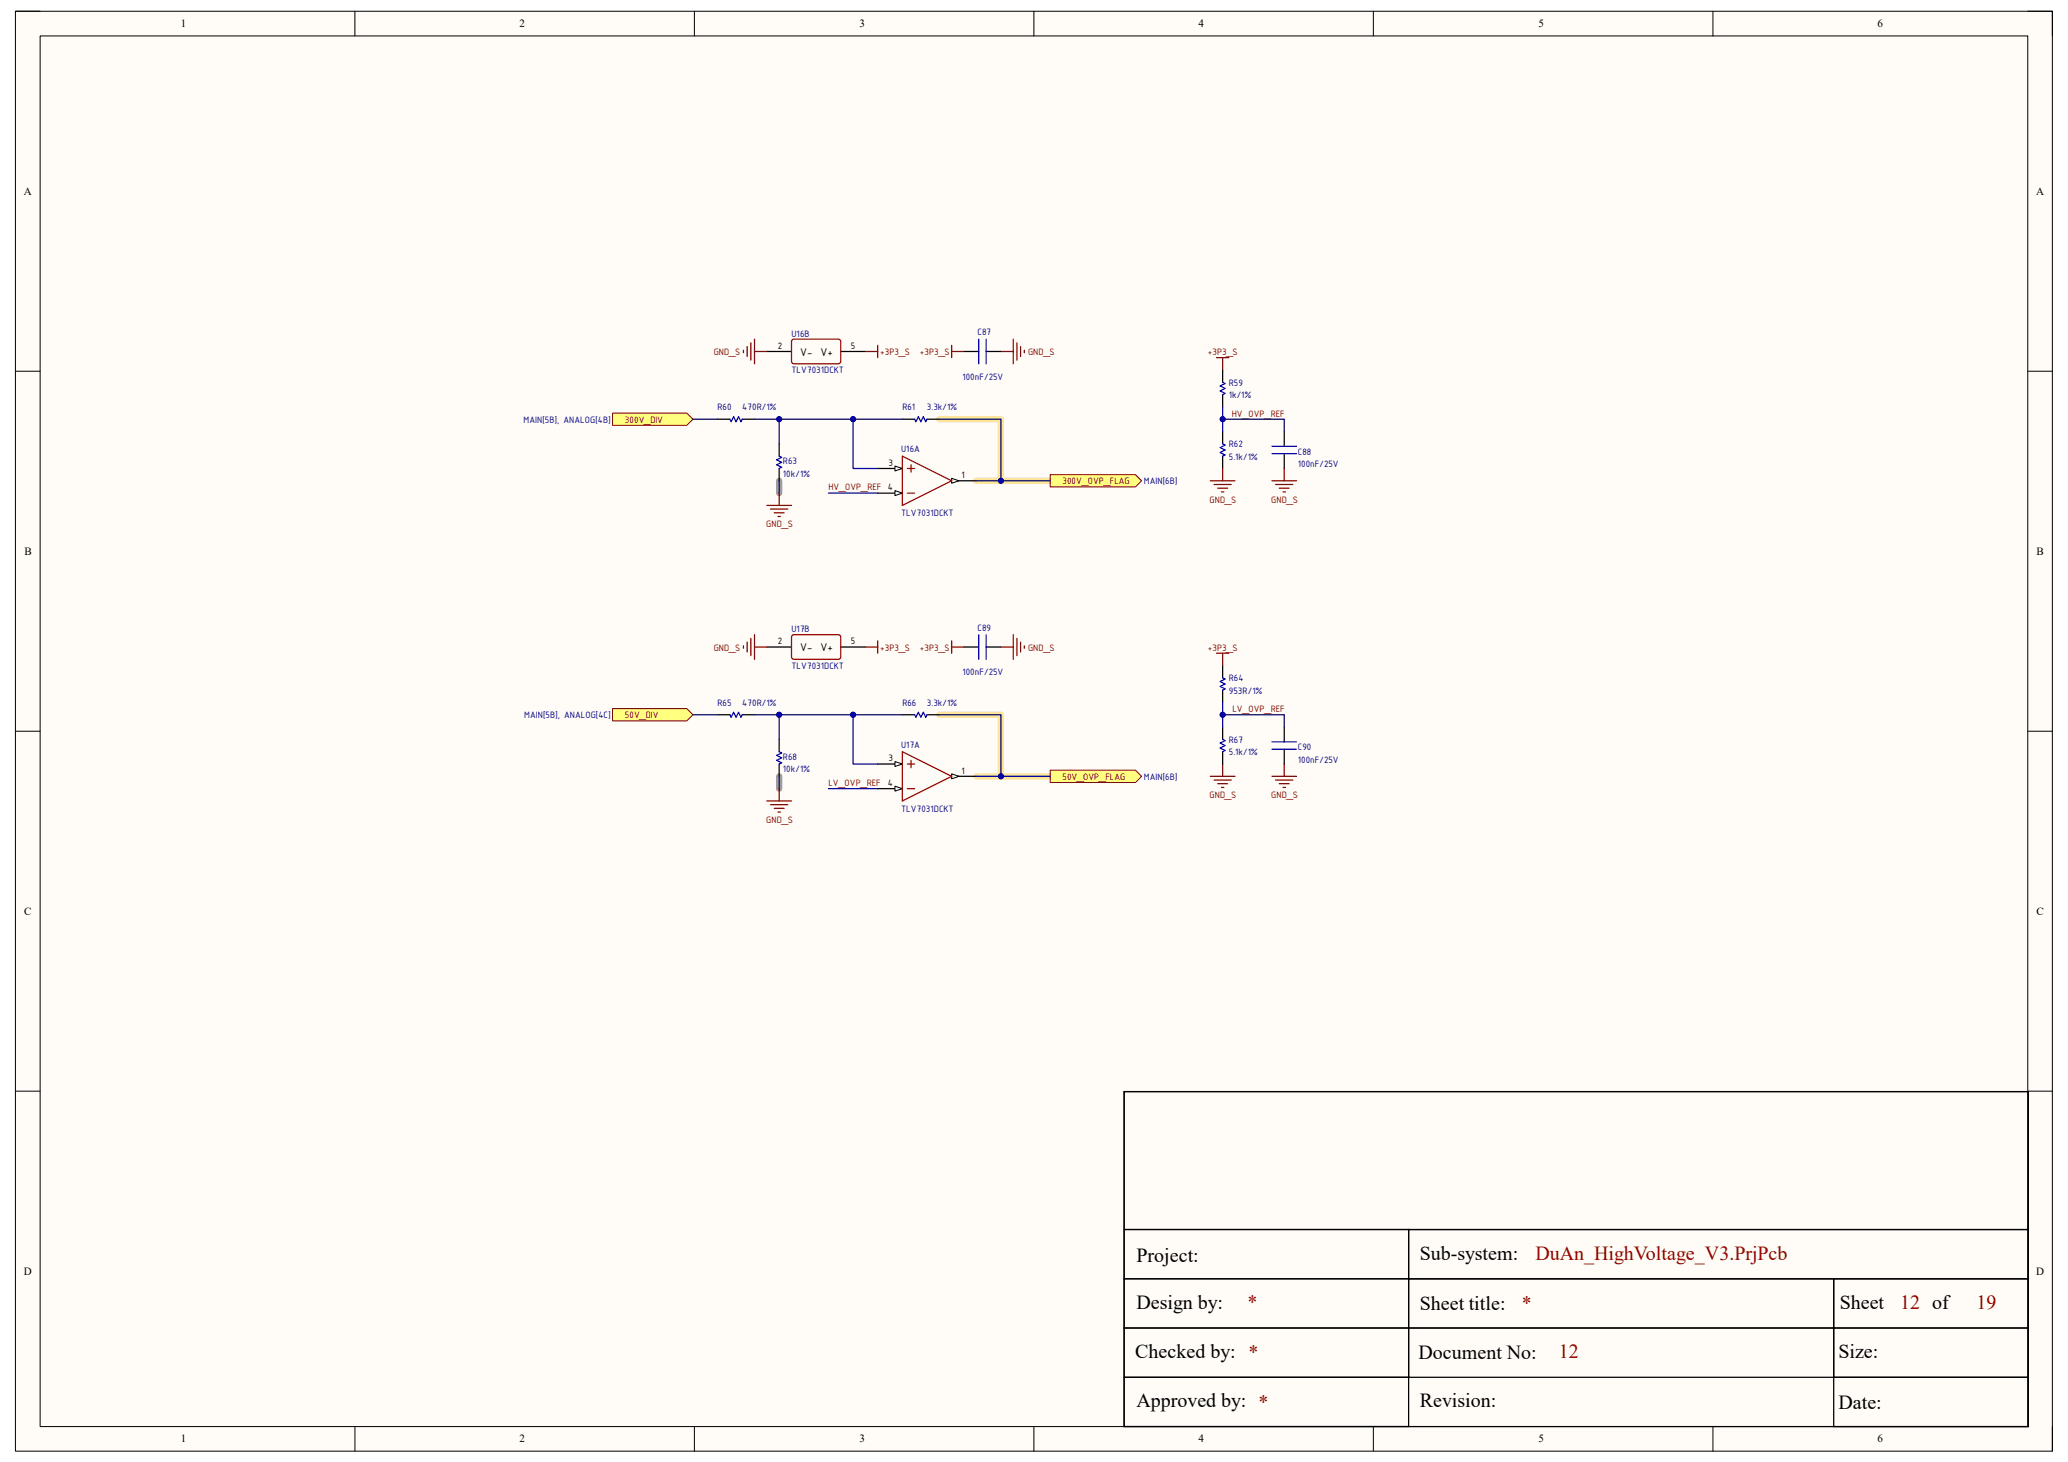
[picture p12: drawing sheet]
<svg xmlns="http://www.w3.org/2000/svg" width="420mm" height="297mm" viewBox="0 0 420 297" stroke-linecap="round" stroke-linejoin="round" font-family="sans-serif">
<defs><g id="words">
<g font-size="4.1">
<text x="230.8" y="256.4">Project:</text>
<text x="288.3" y="255.9">Sub-system:</text>
<text x="230.8" y="265.9">Design by:</text>
<text x="288.3" y="266.1">Sheet title:</text>
<text x="373.6" y="265.9">Sheet</text>
<text x="230.5" y="275.9">Checked by: *</text>
<text x="373.4" y="275.9">Size:</text>
<text x="288.1" y="276.1">Document No:</text>
<text x="230.8" y="285.9">Approved by: *</text>
<text x="288.3" y="285.9">Revision:</text>
<text x="373.4" y="286.2">Date:</text>
</g>
<g font-size="4.1" fill="#980000">
<text x="311.8" y="255.9">DuAn_HighVoltage_V3.PrjPcb</text>
<text x="253.3" y="265.9">*</text>
<text x="309.1" y="266.1">*</text>
<text x="385.9" y="265.9">12 of</text>
<text x="401.4" y="265.9">19</text>
<text x="316.6" y="275.9">12</text>
</g>
<g font-size="2.5">
<text x="162.5" y="72.3">V- V+</text>
<text x="162.5" y="132.3">V- V+</text>
</g>
<g font-size="2.2">
<text x="36.7" y="5.5">1</text>
<text x="105.5" y="5.5">2</text>
<text x="174.5" y="5.5">3</text>
<text x="243.4" y="5.5">4</text>
<text x="312.4" y="5.5">5</text>
<text x="381.3" y="5.5">6</text>
<text x="4.8" y="39.6">A</text>
<text x="413.5" y="39.6">A</text>
<text x="5" y="112.7">B</text>
<text x="413.6" y="112.7">B</text>
<text x="4.9" y="185.8">C</text>
<text x="413.6" y="185.8">C</text>
<text x="4.9" y="259">D</text>
<text x="413.5" y="259">D</text>
<text x="36.7" y="293">1</text>
<text x="105.5" y="293">2</text>
<text x="174.5" y="293">3</text>
<text x="243.4" y="293">4</text>
<text x="312.4" y="293">5</text>
<text x="381.3" y="293">6</text>
</g>
<g font-size="2">
<text x="157.9" y="70.9">2</text>
<text x="172.8" y="70.9">5</text>
<text x="180.5" y="94.6">3</text>
<text x="195.3" y="97.1">1</text>
<text x="157.9" y="130.9">2</text>
<text x="172.8" y="130.9">5</text>
<text x="180.5" y="154.7">3</text>
<text x="180.3" y="159.7">4</text>
<text x="195.3" y="157.2">1</text>
</g>
<g font-size="2" fill="#000080">
<text x="160.7" y="68.4">U16B</text>
<text x="198.5" y="68.1">C87</text>
<text x="160.7" y="75.9">TLV7031DCKT</text>
<text x="195.5" y="77.1">100nF/25V</text>
<text x="145.7" y="83.4">R60</text>
<text x="150.7" y="83.4">470R/1%</text>
<text x="183.3" y="83.4">R61</text>
<text x="188.3" y="83.4">3.3k/1%</text>
<text x="249.6" y="78.4">R59</text>
<text x="249.6" y="80.9">1k/1%</text>
<text x="106.3" y="85.9">MAIN[5B], ANALOG[4B]</text>
<text x="159" y="94.4">R63</text>
<text x="183" y="91.9">U16A</text>
<text x="249.6" y="90.9">R62</text>
<text x="249.6" y="93.4">5.1k/1%</text>
<text x="263.6" y="92.4">C88</text>
<text x="263.6" y="94.9">100nF/25V</text>
<text x="159" y="96.9">10k/1%</text>
<text x="232.3" y="98.4">MAIN[6B]</text>
<text x="183" y="104.9">TLV7031DCKT</text>
<text x="160.7" y="128.4">U17B</text>
<text x="198.5" y="128.1">C89</text>
<text x="160.7" y="135.9">TLV7031DCKT</text>
<text x="195.5" y="137.2">100nF/25V</text>
<text x="145.7" y="143.4">R65</text>
<text x="150.7" y="143.4">470R/1%</text>
<text x="183.3" y="143.4">R66</text>
<text x="188.3" y="143.4">3.3k/1%</text>
<text x="249.6" y="138.4">R64</text>
<text x="249.6" y="140.9">953R/1%</text>
<text x="106.5" y="145.9">MAIN[5B], ANALOG[4C]</text>
<text x="159" y="154.4">R68</text>
<text x="183" y="151.9">U17A</text>
<text x="249.6" y="150.9">R67</text>
<text x="249.6" y="153.4">5.1k/1%</text>
<text x="263.6" y="152.4">C90</text>
<text x="263.6" y="154.9">100nF/25V</text>
<text x="159" y="156.9">10k/1%</text>
<text x="232.3" y="158.4">MAIN[6B]</text>
<text x="183" y="164.9">TLV7031DCKT</text>
</g>
<g font-size="2" fill="#800000">
<text x="144.9" y="72.1">GND_S</text>
<text x="178.8" y="72.1">+3P3_S</text>
<text x="186.8" y="72.1">+3P3_S</text>
<text x="208.8" y="72.1">GND_S</text>
<text x="245.3" y="72.1">+3P3_S</text>
<text x="126.9" y="85.9">300V_DIV</text>
<text x="250.1" y="84.6">HV_OVP_REF</text>
<text x="168.2" y="99.6">HV_OVP_REF 4</text>
<text x="215.8" y="98.4">300V_OVP_FLAG</text>
<text x="155.6" y="107.1">GND_S</text>
<text x="245.7" y="102.2">GND_S</text>
<text x="258.2" y="102.2">GND_S</text>
<text x="144.9" y="132.2">GND_S</text>
<text x="178.8" y="132.2">+3P3_S</text>
<text x="186.8" y="132.2">+3P3_S</text>
<text x="208.8" y="132.2">GND_S</text>
<text x="245.3" y="132.2">+3P3_S</text>
<text x="126.9" y="145.9">50V_DIV</text>
<text x="250.3" y="144.7">LV_OVP_REF</text>
<text x="168.2" y="159.7">LV_OVP_REF</text>
<text x="215.8" y="158.4">50V_OVP_FLAG</text>
<text x="155.6" y="167.2">GND_S</text>
<text x="245.7" y="162.2">GND_S</text>
<text x="258.2" y="162.2">GND_S</text>
</g>
</g></defs>
<path d="M3.1 2.3h413.7v292.5h-413.7z" fill-rule="evenodd" fill="#fffcf8"/>
<path d="M3.1 2.3h413.7v292.5h-413.7z" fill="none" stroke="#000" stroke-width=".2"/>
<path d="M8.1 7.3h403.7v282.5h-403.7z" fill-rule="evenodd" fill="#fffcf8"/>
<g fill="none" stroke="#000" stroke-width=".2">
<path d="M3.1 2.3h5M8.1 7.3h403.7v282.5h-403.7zM72.1 2.3v5M141 2.3v5M210 2.3v5M278.9 2.3v5M347.9 2.3v5M411.8 2.3h5v5M3.1 75.4h5M411.8 75.4h5M3.1 148.5h5M411.8 148.5h5"/>
<path d="M3.1 221.7h5M411.8 221.7h5M72.1 289.8v5M141 289.8v5M210 289.8v5M278.9 289.8v5M347.9 289.8v5M416.8 289.8v5"/>
</g>
<path d="M158.2 97.7v2.5M158.2 157.7v2.5" fill="none" stroke="#999" stroke-width="1.3"/>
<path d="M190.8 85.2h12.5v12.5M198.3 97.7h15M190.8 145.2h12.5v12.5M198.3 157.7h15" fill="none" stroke="#ffe599" stroke-width="1.3"/>
<g fill="none" stroke="#000" stroke-width=".25">
<path d="M193.3 97.7h5M228.3 221.8h183.6v68h-183.6zM228.3 221.8h183.6v28h-183.6zM228.3 249.8h57.8v10h-57.8zM228.3 259.8h57.8v10h-57.8zM286.1 249.8h125.8v10h-125.8zM286.1 259.8h86.3v10h-86.3zM372.4 259.8h39.5v10h-39.5zM228.3 269.8h57.8v10h-57.8zM228.3 279.8h57.8v10h-57.8zM286.1 269.8h86.3v10h-86.3zM372.4 279.8h39.5v10h-39.5z"/>
<path d="M372.4 269.8h39.5v10h-39.5z"/>
</g>
<path d="M193.3 97.2l1.5 .5-1.5 .5z" fill="#f8fcff"/>
<path d="M193.3 97.2l1.5 .5-1.5 .5z" fill="none" stroke="#000" stroke-width=".2"/>
<path d="M178.3 95.2h5" fill="none" stroke="#000" stroke-width=".25"/>
<path d="M181.8 94.7l1.5 .5-1.5 .5z" fill="#f8fcff"/>
<path d="M181.8 94.7l1.5 .5-1.5 .5z" fill="none" stroke="#000" stroke-width=".2"/>
<path d="M178.3 100.2h5" fill="none" stroke="#000" stroke-width=".25"/>
<path d="M181.8 99.7l1.5 .5-1.5 .5z" fill="#f8fcff"/>
<path d="M181.8 99.7l1.5 .5-1.5 .5z" fill="none" stroke="#000" stroke-width=".2"/>
<path d="M161 69h9.5l.2 .4v4.3l-.5 .2-9.2-.1-.3-.4v-4zM183.3 92.7l10 5-10 5zM184.3 95.2h1.5M185 94.4v1.5M184.3 100.2h1.5" fill="none" stroke="#980000" stroke-width=".25"/>
<path d="M155.7 71.4h5M170.8 71.4h5M195.8 71.4h3M200.3 71.4h3" fill="none" stroke="#000" stroke-width=".25"/>
<path d="M198.8 68.9v5M200.3 68.9v5" fill="none" stroke="#00f" stroke-width=".25"/>
<g fill="none" stroke="#800000" stroke-width=".25">
<path d="M151 71.2v.5M151.7 70.4v2M152.5 69.7v3.5M153.2 68.9v5M153.2 71.4h2.5M175.8 71.4h2.5M178.3 70.2v2.5M193.3 71.4h2.5M193.3 70.2v2.5M203.3 71.4h2.5M205.8 68.9v5M206.5 69.7v3.5"/>
<path d="M207.3 70.4v2M208 71.2v.5"/>
</g>
<path d="M213.3 96.4h17.3l1.2 1.3-1.2 1.2h-17.3z" fill-rule="evenodd" fill="#ffff80"/>
<path d="M213.3 96.4h17.3l1.2 1.3-1.2 1.2h-17.3z" fill="none" stroke="#800000" stroke-width=".2"/>
<path d="M124.4 83.9h15.1l1.2 1.3-1.2 1.2h-15.1z" fill-rule="evenodd" fill="#ffff80"/>
<path d="M124.4 83.9h15.1l1.2 1.3-1.2 1.2h-15.1z" fill="none" stroke="#800000" stroke-width=".2"/>
<path d="M145.7 85.2h2.5M150.7 85.2h2.5M158.2 90.2v2.5M158.2 95.2v2.5M183.3 85.2h2.5M188.3 85.2h2.5M193.3 157.7h5" fill="none" stroke="#000" stroke-width=".25"/>
<path d="M148.2 85.2l.3 .5 .5-1 .5 1 .5-1 .5 1 .2-.5M158.2 92.7l.5 .2-1 .5 1 .5-1 .5 1 .5-.5 .3M185.8 85.2l.2 .5 .5-1 .5 1 .5-1 .5 1 .3-.5" fill="none" stroke="#00f" stroke-width=".25"/>
<path d="M155.7 102.7h5M156.5 103.4h3.5M157.2 104.2h2M158 104.9h.5M158.2 100.2v2.5" fill="none" stroke="#800000" stroke-width=".25"/>
<path d="M193.3 157.2l1.5 .5-1.5 .5z" fill="#f8fcff"/>
<path d="M193.3 157.2l1.5 .5-1.5 .5z" fill="none" stroke="#000" stroke-width=".2"/>
<path d="M178.3 155.2h5" fill="none" stroke="#000" stroke-width=".25"/>
<path d="M181.8 154.7l1.5 .5-1.5 .5z" fill="#f8fcff"/>
<path d="M181.8 154.7l1.5 .5-1.5 .5z" fill="none" stroke="#000" stroke-width=".2"/>
<path d="M178.3 160.2h5" fill="none" stroke="#000" stroke-width=".25"/>
<path d="M181.8 159.7l1.5 .5-1.5 .5z" fill="#f8fcff"/>
<path d="M181.8 159.7l1.5 .5-1.5 .5z" fill="none" stroke="#000" stroke-width=".2"/>
<path d="M161 129h9.5l.2 .4v4.3l-.5 .2h-9.2l-.3-.5v-4zM183.3 152.7l10 5-10 5zM184.3 155.2h1.5M185 154.5v1.5M184.3 160.2h1.5" fill="none" stroke="#980000" stroke-width=".25"/>
<path d="M155.7 131.4h5M170.8 131.4h5M195.8 131.4h3M200.3 131.4h3" fill="none" stroke="#000" stroke-width=".25"/>
<path d="M198.8 128.9v5.1M200.3 128.9v5.1" fill="none" stroke="#00f" stroke-width=".25"/>
<g fill="none" stroke="#800000" stroke-width=".25">
<path d="M151 131.2v.5M151.7 130.4v2M152.5 129.7v3.5M153.2 128.9v5M153.2 131.4h2.5M175.8 131.4h2.5M178.3 130.2v2.5M193.3 131.4h2.5M193.3 130.2v2.5M203.3 131.4h2.5M205.8 128.9v5.1M206.5 129.7v3.5"/>
<path d="M207.3 130.5v2M208 131.2v.5"/>
</g>
<path d="M213.3 156.5h17.3l1.2 1.2-1.2 1.3h-17.3z" fill-rule="evenodd" fill="#ffff80"/>
<path d="M213.3 156.5h17.3l1.2 1.2-1.2 1.3h-17.3z" fill="none" stroke="#800000" stroke-width=".2"/>
<path d="M124.4 144h15.1l1.2 1.2-1.2 1.3h-15.1z" fill-rule="evenodd" fill="#ffff80"/>
<path d="M124.4 144h15.1l1.2 1.2-1.2 1.3h-15.1z" fill="none" stroke="#800000" stroke-width=".2"/>
<g fill="none" stroke="#000" stroke-width=".25">
<path d="M248.3 75.2v2.5M248.3 80.2v2.5M248.3 87.7v2.5M248.3 92.7v2.5M260.8 87.7v3M260.8 92.2v3M248.3 135.2v2.5M145.7 145.2h2.5M150.7 145.2h2.5M158.2 150.2v2.5M158.2 155.2v2.5M183.3 145.2h2.5"/>
<path d="M188.3 145.2h2.5M248.3 140.2v2.5M248.3 147.7v2.5M248.3 152.7v2.5M260.8 147.7v3M260.8 152.2v3"/>
</g>
<path d="M248.3 77.7l.5 .2-1 .5 1 .5-1 .5 1 .5-.5 .3M248.3 90.2l.5 .2-1 .5 1 .5-1 .5 1 .5-.5 .3M258.3 90.7h5M258.3 92.2h5M248.3 137.7l.5 .3-1 .5 1 .5-1 .5 1 .5-.5 .2M148.2 145.2l.3 .5 .5-1 .5 1 .5-1 .5 1 .2-.5M158.2 152.7l.5 .3-1 .5 1 .5-1 .5 1 .5-.5 .2M185.8 145.2l.2 .5 .5-1 .5 1 .5-1 .5 1 .3-.5M248.3 150.2l.5 .3-1 .5 1 .5-1 .5 1 .5-.5 .2M258.3 150.7h5M258.3 152.2h5" fill="none" stroke="#00f" stroke-width=".25"/>
<g fill="none" stroke="#800000" stroke-width=".25">
<path d="M247.1 72.7h2.5M248.3 72.7v2.5M245.8 97.7h5M246.6 98.4h3.5M247.3 99.2h2M248.1 99.9h.5M248.3 95.2v2.5M258.3 97.7h5M259.1 98.4h3.5M259.8 99.2h2M260.6 99.9h.5M260.8 95.2v2.5"/>
<path d="M247.1 132.7h2.5M248.3 132.7v2.5M245.8 157.7h5M246.6 158.5h3.5M247.3 159.2h2M248.1 160h.5M248.3 155.2v2.5M258.3 157.7h5M259.1 158.5h3.5M259.8 159.2h2M260.6 160h.5M260.8 155.2v2.5"/>
<path d="M155.7 162.7h5M156.5 163.5h3.5M157.2 164.2h2M158 165h.5M158.2 160.2v2.5"/>
</g>
<path d="M153.2 85.2h20.1v10h5" fill="none" stroke="#000080" stroke-width=".25"/>
<circle cx="158.2" cy="85.2" r=".5" fill="#000080"/>
<circle cx="158.2" cy="85.2" r=".5" fill="none" stroke="#000080" stroke-width=".2"/>
<circle cx="173.3" cy="85.2" r=".5" fill="#000080"/>
<circle cx="173.3" cy="85.2" r=".5" fill="none" stroke="#000080" stroke-width=".2"/>
<path d="M158.2 97.7v2.5M190.8 85.2h12.5v12.5" fill="none" stroke="#000080" stroke-width=".25"/>
<circle cx="203.3" cy="97.7" r=".5" fill="#000080"/>
<circle cx="203.3" cy="97.7" r=".5" fill="none" stroke="#000080" stroke-width=".2"/>
<path d="M198.3 97.7h15" fill="none" stroke="#000080" stroke-width=".25"/>
<circle cx="203.3" cy="97.7" r=".5" fill="#000080"/>
<circle cx="203.3" cy="97.7" r=".5" fill="none" stroke="#000080" stroke-width=".2"/>
<path d="M140.7 85.2h5M173.3 85.2h10M168.3 100.2h10" fill="none" stroke="#000080" stroke-width=".25"/>
<circle cx="173.3" cy="85.2" r=".5" fill="#000080"/>
<circle cx="173.3" cy="85.2" r=".5" fill="none" stroke="#000080" stroke-width=".2"/>
<path d="M158.2 85.2v5" fill="none" stroke="#000080" stroke-width=".25"/>
<circle cx="158.2" cy="85.2" r=".5" fill="#000080"/>
<circle cx="158.2" cy="85.2" r=".5" fill="none" stroke="#000080" stroke-width=".2"/>
<path d="M153.2 145.2h20.1v10h5" fill="none" stroke="#000080" stroke-width=".25"/>
<circle cx="158.2" cy="145.2" r=".5" fill="#000080"/>
<circle cx="158.2" cy="145.2" r=".5" fill="none" stroke="#000080" stroke-width=".2"/>
<circle cx="173.3" cy="145.2" r=".5" fill="#000080"/>
<circle cx="173.3" cy="145.2" r=".5" fill="none" stroke="#000080" stroke-width=".2"/>
<path d="M158.2 157.7v2.5M190.8 145.2h12.5v12.5" fill="none" stroke="#000080" stroke-width=".25"/>
<circle cx="203.3" cy="157.7" r=".5" fill="#000080"/>
<circle cx="203.3" cy="157.7" r=".5" fill="none" stroke="#000080" stroke-width=".2"/>
<path d="M198.3 157.7h15" fill="none" stroke="#000080" stroke-width=".25"/>
<circle cx="203.3" cy="157.7" r=".5" fill="#000080"/>
<circle cx="203.3" cy="157.7" r=".5" fill="none" stroke="#000080" stroke-width=".2"/>
<path d="M140.7 145.2h5M173.3 145.2h10M168.3 160.2h10" fill="none" stroke="#000080" stroke-width=".25"/>
<circle cx="173.3" cy="145.2" r=".5" fill="#000080"/>
<circle cx="173.3" cy="145.2" r=".5" fill="none" stroke="#000080" stroke-width=".2"/>
<path d="M158.2 145.2v5" fill="none" stroke="#000080" stroke-width=".25"/>
<circle cx="158.2" cy="145.2" r=".5" fill="#000080"/>
<circle cx="158.2" cy="145.2" r=".5" fill="none" stroke="#000080" stroke-width=".2"/>
<path d="M248.3 87.7v-2.5h12.5v2.5" fill="none" stroke="#000080" stroke-width=".25"/>
<circle cx="248.3" cy="85.2" r=".5" fill="#000080"/>
<circle cx="248.3" cy="85.2" r=".5" fill="none" stroke="#000080" stroke-width=".2"/>
<path d="M248.3 82.7v2.5" fill="none" stroke="#000080" stroke-width=".25"/>
<circle cx="248.3" cy="85.2" r=".5" fill="#000080"/>
<circle cx="248.3" cy="85.2" r=".5" fill="none" stroke="#000080" stroke-width=".2"/>
<path d="M248.3 147.7v-2.5h12.5v2.5" fill="none" stroke="#000080" stroke-width=".25"/>
<circle cx="248.3" cy="145.2" r=".5" fill="#000080"/>
<circle cx="248.3" cy="145.2" r=".5" fill="none" stroke="#000080" stroke-width=".2"/>
<path d="M248.3 142.7v2.5" fill="none" stroke="#000080" stroke-width=".25"/>
<circle cx="248.3" cy="145.2" r=".5" fill="#000080"/>
<circle cx="248.3" cy="145.2" r=".5" fill="none" stroke="#000080" stroke-width=".2"/>
<use href="#words"/>
</svg>
